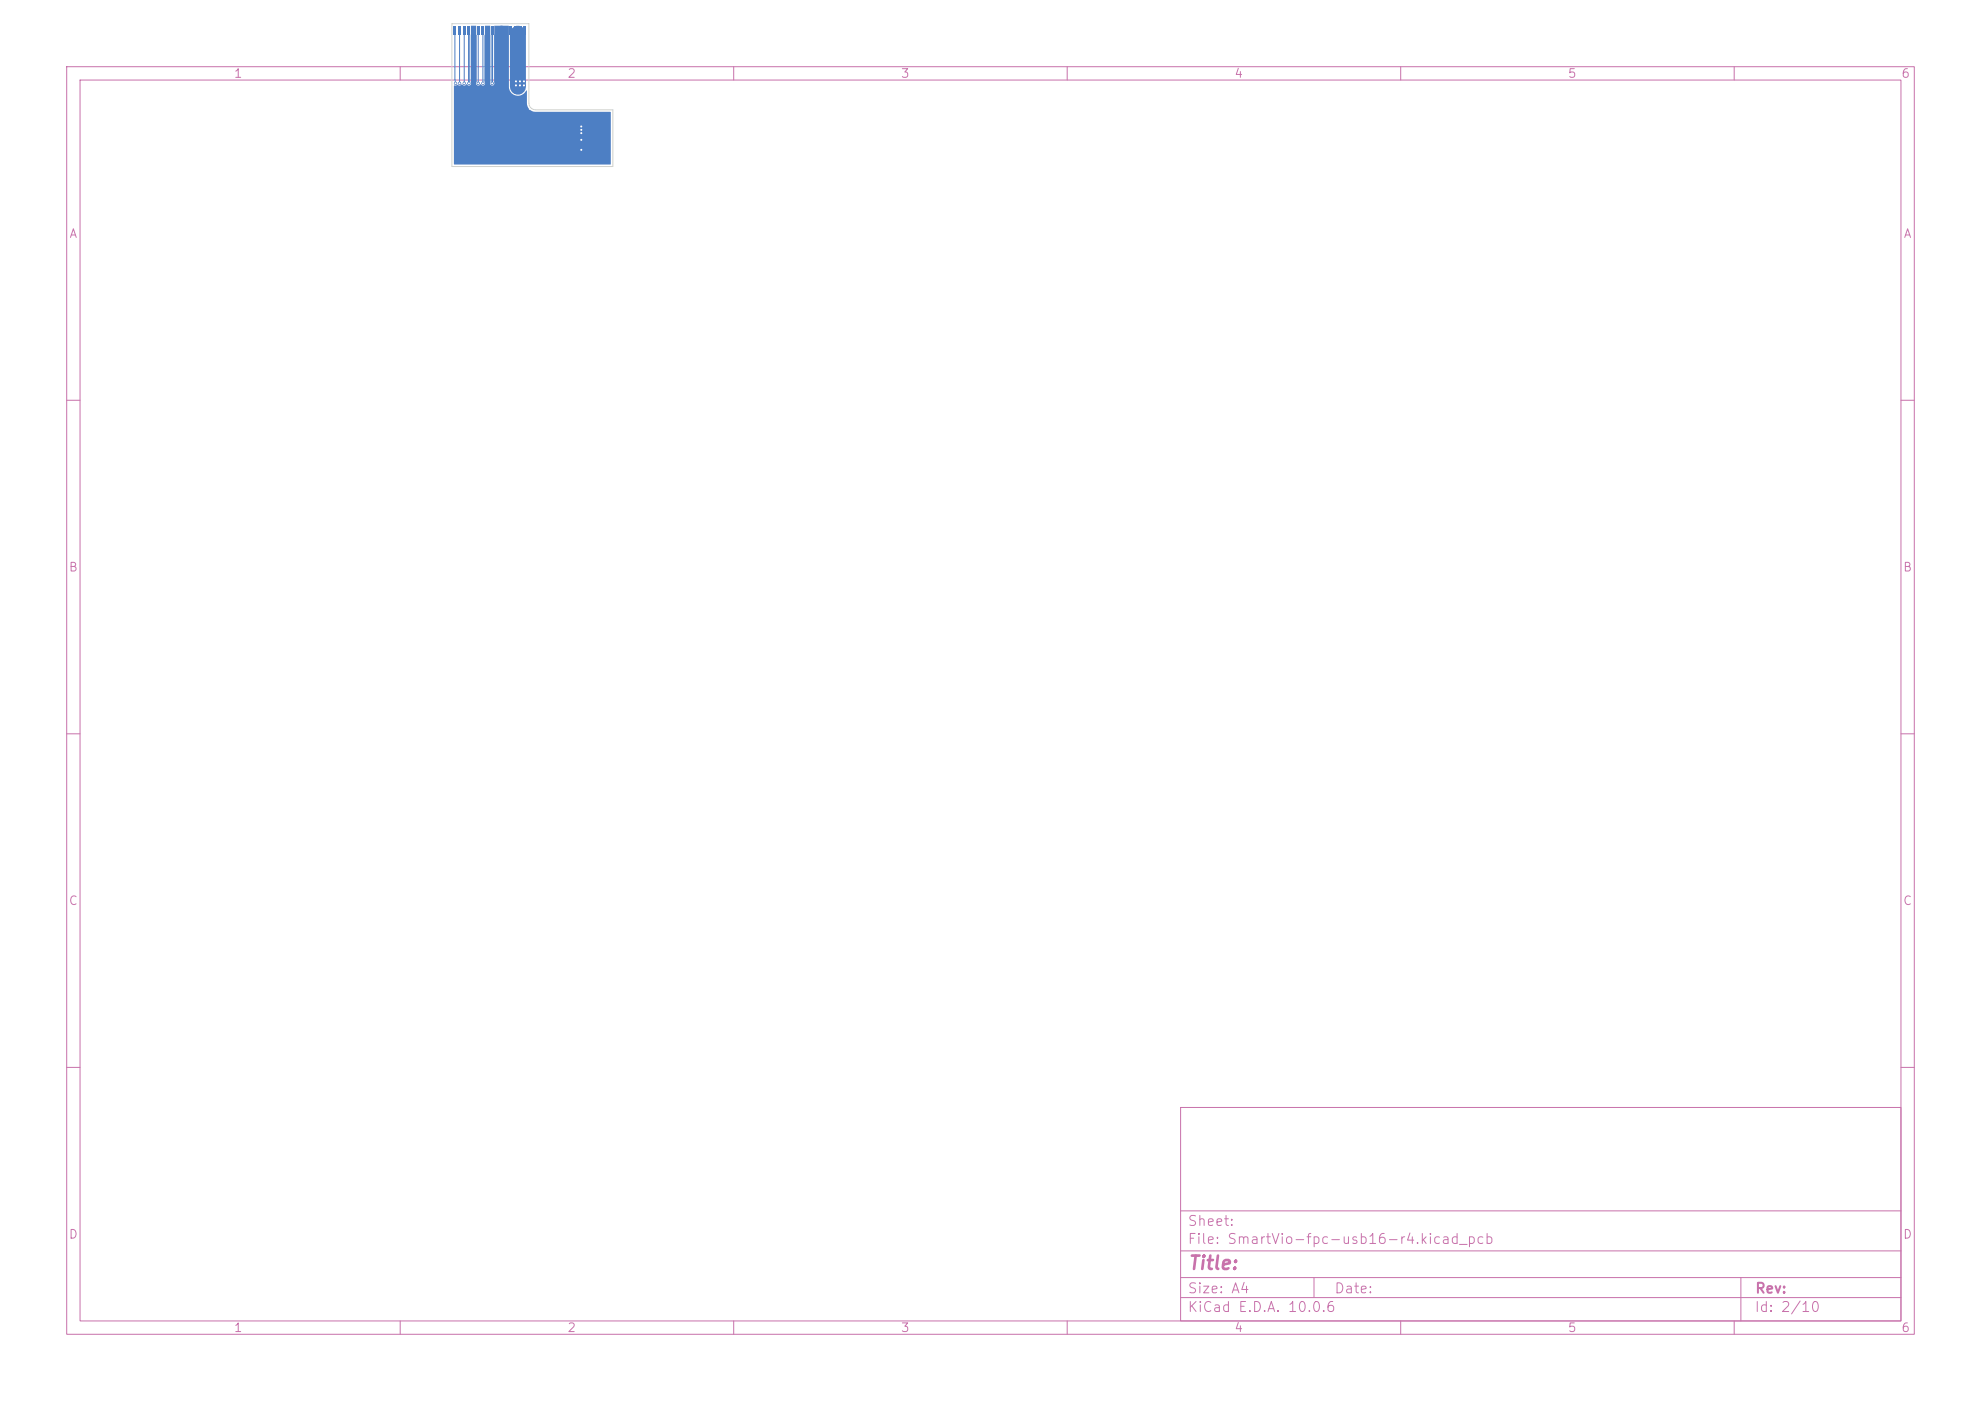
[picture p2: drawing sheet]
<svg xmlns="http://www.w3.org/2000/svg" width="297mm" height="210mm" viewBox="0 0 297 210" stroke-linecap="round" stroke-linejoin="round" font-family="sans-serif">
<defs><g id="words">
<text font-size="2" fill="#c872ab" x="178" y="190.8">Title:</text>
<g font-size="1.5" fill="#c872ab">
<text x="178" y="184.1">Sheet:</text>
<text x="178" y="186.8">File: SmartVio-fpc-usb16-r4.kicad_pcb</text>
<text x="178" y="197">KiCad E.D.A. 10.0.6</text>
<text x="178" y="194.2">Size: A4</text>
<text x="200" y="194.2">Date:</text>
<text x="263" y="197">Id: 2/10</text>
<text x="263" y="194.2">Rev:</text>
</g>
<g font-size="1.3" fill="#c872ab">
<text x="35" y="12">1</text>
<text x="85" y="12">2</text>
<text x="135" y="12">3</text>
<text x="185" y="12">4</text>
<text x="235" y="12">5</text>
<text x="285" y="12">6</text>
<text x="10.3" y="36">A</text>
<text x="285.3" y="36">A</text>
<text x="10.2" y="86">B</text>
<text x="285.2" y="86">B</text>
<text x="10.2" y="136">C</text>
<text x="285.2" y="136">C</text>
<text x="10.2" y="186">D</text>
<text x="285.2" y="186">D</text>
<text x="35" y="200">1</text>
<text x="85" y="200">2</text>
<text x="135" y="200">3</text>
<text x="185" y="200">4</text>
<text x="235" y="200">5</text>
<text x="285" y="200">6</text>
</g>
</g></defs>
<g fill="none" stroke="#c872ab" stroke-width=".15">
<path d="M10 10h277v190h-277zM12 12h273v186h-273zM60 10v2M110 10v2M160 10v2M210 10v2M260 10v2M10 60h2M285 60h2M10 110h2M285 110h2M10 160h2"/>
<path d="M177 166h108v32h-108zM285 160h2M60 198v2M110 198v2M160 198v2M177 194.5h108M177 191.5h108M177 187.5h108M177 181.5h108M197 191.5v3M210 198v2M260 198v2"/>
<path d="M261 191.5v6.5"/>
</g>
<g fill="#4d7fc4">
<path d="M68 3.9h.3v1.3h-.3z"/>
<path d="M68.8 3.9h.2v1.3h-.2z"/>
<path d="M69.4 3.9h.4v1.3h-.4z"/>
<path d="M70.1 3.9h.3v1.3h-.3z"/>
<path d="M70.8 3.9h.3v1.3h-.3z"/>
<path d="M71.5 3.9h.4v1.3h-.4z"/>
<path d="M72.3 3.9h.2v1.3h-.2z"/>
<path d="M72.9 3.9h.3v1.3h-.3z"/>
<path d="M73.6 3.9h.4v1.3h-.4z"/>
<path d="M74.4 3.9h.2v1.3h-.2z"/>
<path d="M75 3.9h.3v1.3h-.3z"/>
<path d="M75.7 3.9h.3v1.3h-.3z"/>
<path d="M76.5 3.9h.2v1.3h-.2z"/>
<path d="M77.1 3.9h.4v1.3h-.4z"/>
<path d="M77.8 3.9h.3v1.3h-.3z"/>
<path d="M78.5 3.9h.3v1.3h-.3z"/>
</g>
<g fill="#4d7fc4" stroke="#4d7fc4" stroke-width=".15">
<circle cx="68.3" cy="12.5" r=".17"/>
<circle cx="68.9" cy="12.5" r=".17"/>
<circle cx="69.6" cy="12.5" r=".17"/>
<circle cx="70.3" cy="12.5" r=".17"/>
<circle cx="87.1" cy="21" r=".17"/>
<circle cx="87.1" cy="19" r=".17"/>
<circle cx="87.1" cy="19.5" r=".17"/>
<circle cx="87.1" cy="22.5" r=".17"/>
<circle cx="87.1" cy="20" r=".17"/>
<circle cx="71.7" cy="12.5" r=".18"/>
<circle cx="72.4" cy="12.5" r=".18"/>
<circle cx="73.8" cy="12.5" r=".17"/>
<circle cx="77.4" cy="12.8" r=".17"/>
<circle cx="78.5" cy="12.2" r=".17"/>
<circle cx="78" cy="12.8" r=".17"/>
<circle cx="77.9" cy="12.2" r=".17"/>
<circle cx="77.4" cy="12.2" r=".17"/>
<circle cx="78.5" cy="12.8" r=".17"/>
</g>
<path d="M68.2 4.5v7.4l.1 .6M68.9 4.5v8M69.6 4.5v8M71.7 4.5v8M72.4 4.5v8" fill="none" stroke="#4d7fc4" stroke-width=".15"/>
<path d="M70.3 4.5v8M73.8 4.5v8" fill="none" stroke="#4d7fc4" stroke-width=".25"/>
<path d="M75.2 4.7v7.3" fill="none" stroke="#4d7fc4" stroke-width="1.7"/>
<path d="M71 4.5v7.5M73.1 4.5v7.5" fill="none" stroke="#4d7fc4" stroke-width=".3"/>
<path d="M77.6 5.1v7.9" fill="none" stroke="#4d7fc4" stroke-width="2.4"/>
<path d="M70.6 3.9h.8l.1 8.3a.35 .35 0 0 0 0 .6 .35 .35 0 0 0 .5-.2 .36 .36 0 0 0 .6 .2 .36 .36 0 0 0 0-.6l.1-8.3h.7l.1 1.4v7a.33 .33 0 0 0 .3 .5 .33 .33 0 0 0 .3-.5v-8.4h2.1l.1 9.2a1.41 1.41 0 0 0 1.2 1.2 1.41 1.41 0 0 0 1.5-.7l.1 2.4 .2 .5 .7 .2 11.6 .1v7.8h-23.5v-11.7l.2-.1a.31 .31 0 0 1 .6 0l.4-.2a.41 .41 0 0 0 .7 0 .34 .34 0 0 0 .5 .2 .34 .34 0 0 0 .1-.5z" fill="#4d7fc4"/>
<path d="M67.7 3.6h11.6v11.9a1 1 0 0 0 1 1h11.6v8.5h-24.2z" fill="none" stroke="#d0d2cd" stroke-width=".15"/>
<g fill="#fff" stroke="#fff" stroke-width=".15">
<circle cx="68.3" cy="12.5" r=".08"/>
<circle cx="68.9" cy="12.5" r=".08"/>
<circle cx="69.6" cy="12.5" r=".08"/>
<circle cx="70.3" cy="12.5" r=".08"/>
<circle cx="87.2" cy="21" r=".08"/>
<circle cx="87.2" cy="19" r=".08"/>
<circle cx="87.1" cy="19.5" r=".07"/>
<circle cx="87.1" cy="22.5" r=".07"/>
<circle cx="87.2" cy="20" r=".08"/>
<circle cx="71.7" cy="12.5" r=".08"/>
<circle cx="72.4" cy="12.5" r=".08"/>
<circle cx="73.8" cy="12.5" r=".08"/>
<circle cx="77.3" cy="12.8" r=".08"/>
<circle cx="78.6" cy="12.2" r=".07"/>
<circle cx="77.9" cy="12.8" r=".08"/>
<circle cx="77.9" cy="12.2" r=".08"/>
<circle cx="77.3" cy="12.2" r=".08"/>
<circle cx="78.6" cy="12.8" r=".08"/>
</g>
<use href="#words"/>
</svg>
